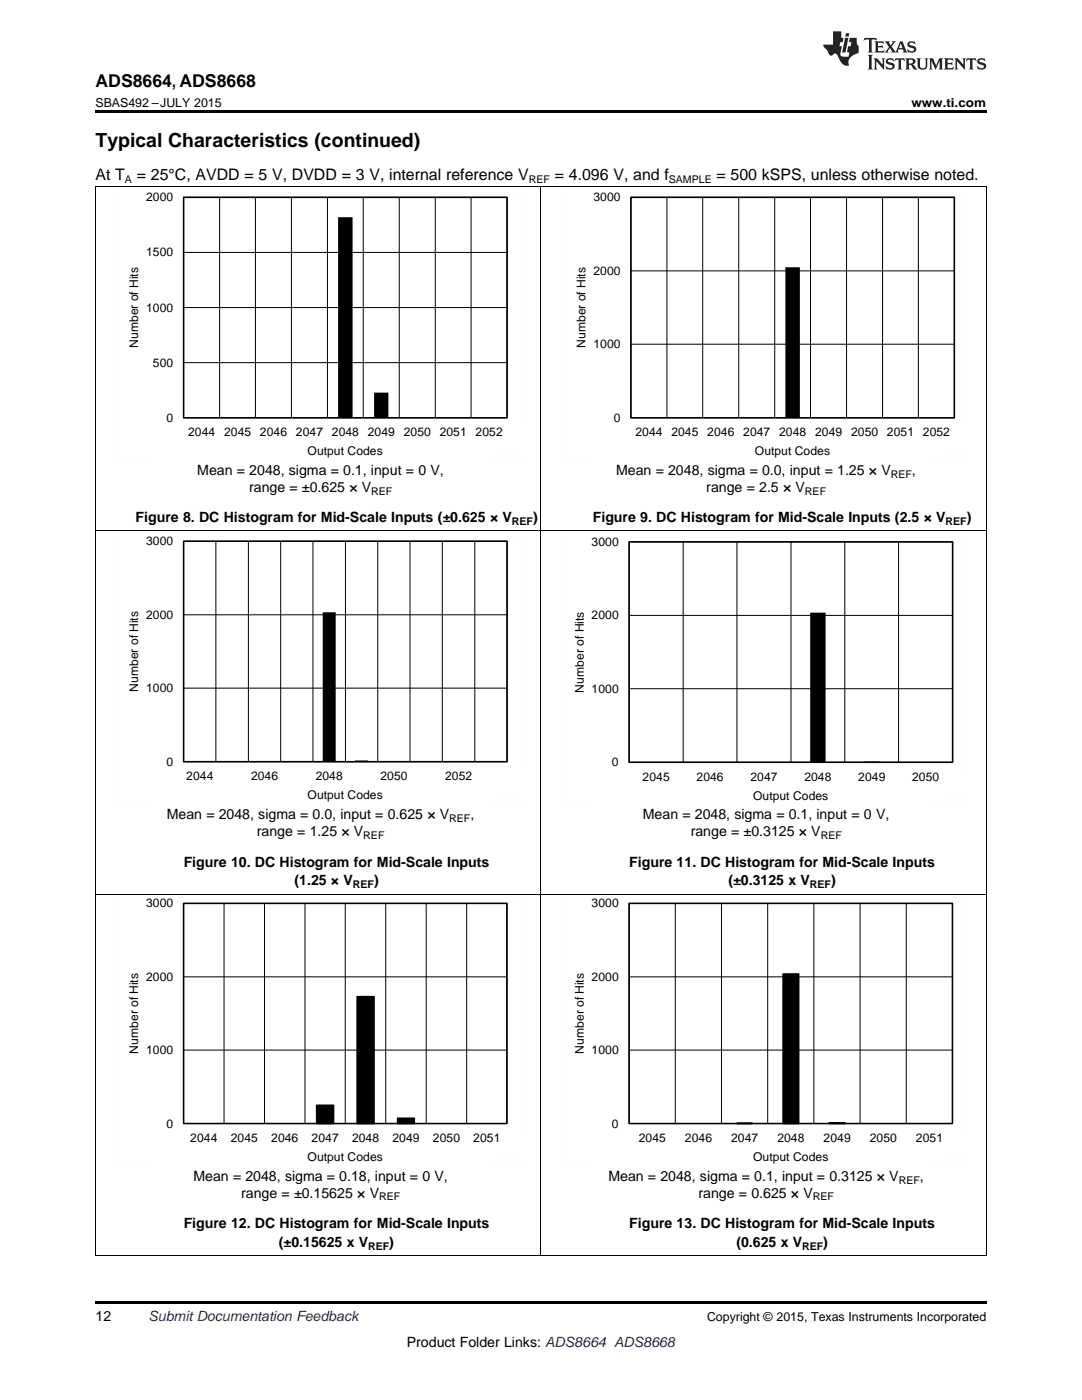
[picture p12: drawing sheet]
<svg xmlns="http://www.w3.org/2000/svg" width="216mm" height="279mm" viewBox="0 0 216 279" stroke-linecap="round" stroke-linejoin="round" font-family="sans-serif">
<defs><g id="words">
<text font-size="3.9" x="19" y="29.3">Typical Characteristics (continued)</text>
<text font-size="3.5" x="19" y="17.3">ADS8664, ADS8668</text>
<g font-size="3.2">
<text x="19" y="36">At T</text>
<text x="27.3" y="36">= 25°C, AVDD = 5 V, DVDD = 3 V, internal reference V</text>
<text x="110.7" y="36">= 4.096 V, and f</text>
<text x="143" y="36">= 500 kSPS, unless otherwise noted.</text>
</g>
<g font-size="2.8">
<text x="39.4" y="94.8">Mean = 2048, sigma = 0.1, input = 0 V,</text>
<text x="122.9" y="94.8">Mean = 2048, sigma = 0.0, input = 1.25 × V</text>
<text x="182" y="94.8">,</text>
<text x="49.7" y="98.1">range = ±0.625 × V</text>
<text x="140.9" y="98.1">range = 2.5 × V</text>
<text x="27.1" y="104.2">Figure 8. DC Histogram for Mid-Scale Inputs (±0.625 × V</text>
<text x="106.4" y="104.2">)</text>
<text x="118.3" y="104.2">Figure 9. DC Histogram for Mid-Scale Inputs (2.5 × V</text>
<text x="192.9" y="104.2">)</text>
<text x="33.3" y="163.5">Mean = 2048, sigma = 0.0, input = 0.625 × V</text>
<text x="51.3" y="166.9">range = 1.25 × V</text>
<text x="93.9" y="163.5">,</text>
<text x="128.3" y="163.5">Mean = 2048, sigma = 0.1, input = 0 V,</text>
<text x="137.8" y="166.9">range = ±0.3125 × V</text>
<text x="36.7" y="173">Figure 10. DC Histogram for Mid-Scale Inputs</text>
<text x="125.6" y="173">Figure 11. DC Histogram for Mid-Scale Inputs</text>
<text x="58.8" y="176.7">(1.25 × V</text>
<text x="74.6" y="176.7">)</text>
<text x="145.4" y="176.7">(±0.3125 x V</text>
<text x="165.8" y="176.7">)</text>
<text x="38.6" y="235.7">Mean = 2048, sigma = 0.18, input = 0 V,</text>
<text x="48.1" y="239">range = ±0.15625 × V</text>
<text x="121.4" y="235.7">Mean = 2048, sigma = 0.1, input = 0.3125 × V</text>
<text x="139.4" y="239">range = 0.625 × V</text>
<text x="183.6" y="235.7">,</text>
<text x="36.7" y="245.1">Figure 12. DC Histogram for Mid-Scale Inputs</text>
<text x="125.6" y="245.1">Figure 13. DC Histogram for Mid-Scale Inputs</text>
<text x="55.7" y="248.8">(±0.15625 x V</text>
<text x="77.7" y="248.8">)</text>
<text x="146.9" y="248.8">(0.625 x V</text>
<text x="164.3" y="248.8">)</text>
<text x="19" y="263.6">12</text>
<text x="81.2" y="268.9">Product Folder Links: ADS8664 ADS8668</text>
</g>
<text font-size="2.8" fill="#0000c8" x="29.6" y="263.6">Submit Documentation Feedback</text>
<g font-size="2.5">
<text x="19" y="21.4">SBAS492 –JULY 2015</text>
<text x="181.9" y="21.4">www.ti.com</text>
<text x="141.1" y="263.6">Copyright © 2015, Texas Instruments Incorporated</text>
</g>
<g font-size="2.4">
<text x="29.2" y="40.2">2000</text>
<text x="118.4" y="40.2">3000</text>
<text x="29.2" y="51.2">1500</text>
<text x="118.4" y="54.8">2000</text>
<text x="29.2" y="62.2">1000</text>
<text x="27.6" y="69.5" transform="rotate(-90 27.6 69.5)">Number of Hits</text>
<text x="116.9" y="69.5" transform="rotate(-90 116.9 69.5)">Number of Hits</text>
<text x="118.4" y="69.5">1000</text>
<text x="30.5" y="73.2">500</text>
<text x="33.2" y="84.2">0</text>
<text x="37.5" y="87">2044</text>
<text x="44.7" y="87">2045</text>
<text x="51.9" y="87">2046</text>
<text x="59" y="87">2047</text>
<text x="66.2" y="87">2048</text>
<text x="73.4" y="87">2049</text>
<text x="80.6" y="87">2050</text>
<text x="87.7" y="87">2051</text>
<text x="94.9" y="87">2052</text>
<text x="122.5" y="84.2">0</text>
<text x="126.8" y="87">2044</text>
<text x="134" y="87">2045</text>
<text x="141.1" y="87">2046</text>
<text x="148.3" y="87">2047</text>
<text x="155.5" y="87">2048</text>
<text x="162.6" y="87">2049</text>
<text x="169.8" y="87">2050</text>
<text x="177" y="87">2051</text>
<text x="184.2" y="87">2052</text>
<text x="61.4" y="90.9">Output Codes</text>
<text x="150.6" y="90.9">Output Codes</text>
<text x="29.2" y="108.8">3000</text>
<text x="118.1" y="108.9">3000</text>
<text x="29.2" y="123.5">2000</text>
<text x="118.1" y="123.6">2000</text>
<text x="27.6" y="138.1" transform="rotate(-90 27.6 138.1)">Number of Hits</text>
<text x="29.2" y="138.1">1000</text>
<text x="116.5" y="138.2" transform="rotate(-90 116.5 138.2)">Number of Hits</text>
<text x="118.1" y="138.2">1000</text>
<text x="33.2" y="152.8">0</text>
<text x="37.2" y="155.7">2044</text>
<text x="50.1" y="155.7">2046</text>
<text x="63" y="155.7">2048</text>
<text x="75.9" y="155.7">2050</text>
<text x="88.8" y="155.7">2052</text>
<text x="122.1" y="152.9">0</text>
<text x="128.2" y="155.8">2045</text>
<text x="139" y="155.8">2046</text>
<text x="149.7" y="155.8">2047</text>
<text x="160.5" y="155.8">2048</text>
<text x="171.3" y="155.8">2049</text>
<text x="182" y="155.8">2050</text>
<text x="61.4" y="159.5">Output Codes</text>
<text x="150.3" y="159.6">Output Codes</text>
<text x="29.1" y="181.1">3000</text>
<text x="118" y="181.1">3000</text>
<text x="29.1" y="195.7">2000</text>
<text x="118" y="195.7">2000</text>
<text x="27.6" y="210.3" transform="rotate(-90 27.6 210.3)">Number of Hits</text>
<text x="29.1" y="210.4">1000</text>
<text x="116.5" y="210.3" transform="rotate(-90 116.5 210.3)">Number of Hits</text>
<text x="118" y="210.4">1000</text>
<text x="33.2" y="225">0</text>
<text x="38" y="227.9">2044</text>
<text x="46" y="227.9">2045</text>
<text x="54.1" y="227.9">2046</text>
<text x="62.2" y="227.9">2047</text>
<text x="70.2" y="227.9">2048</text>
<text x="78.3" y="227.9">2049</text>
<text x="86.4" y="227.9">2050</text>
<text x="94.4" y="227.9">2051</text>
<text x="122.1" y="225">0</text>
<text x="127.5" y="227.9">2045</text>
<text x="136.7" y="227.9">2046</text>
<text x="145.9" y="227.9">2047</text>
<text x="155.1" y="227.9">2048</text>
<text x="164.3" y="227.9">2049</text>
<text x="173.5" y="227.9">2050</text>
<text x="182.8" y="227.9">2051</text>
<text x="61.4" y="231.8">Output Codes</text>
<text x="150.3" y="231.8">Output Codes</text>
</g>
<g font-size="2.1">
<text x="24.9" y="36.6">A</text>
<text x="105.5" y="36.6">REF</text>
<text x="133.5" y="36.6">SAMPLE</text>
<text x="177.7" y="95.4">REF</text>
<text x="74.1" y="98.7">REF</text>
<text x="160.6" y="98.7">REF</text>
<text x="102.1" y="104.8">REF</text>
<text x="188.7" y="104.8">REF</text>
<text x="72.5" y="167.5">REF</text>
<text x="89.6" y="164.1">REF</text>
<text x="163.8" y="167.5">REF</text>
<text x="70.4" y="177.3">REF</text>
<text x="161.6" y="177.3">REF</text>
<text x="75.6" y="239.6">REF</text>
<text x="162.2" y="239.6">REF</text>
<text x="179.3" y="236.2">REF</text>
<text x="73.4" y="249.4">REF</text>
<text x="160.1" y="249.4">REF</text>
</g>
</g></defs>
<g fill="#000">
<path d="M19 22h177.8v.5h-177.8zM19 250.5l.2 .1zM196.7 250.5l.1 .1zM19 259.7h177.8v.5h-177.8z"/>
<path d="M67.5 43.3h2.9v40.1h-2.9zM74.6 78.4h2.9v5h-2.9z"/>
<path d="M149.6 83.3l2.8 .1zM156.7 53.3h2.9v30.1h-2.9zM163.9 83.3l2.8 .1z"/>
<path d="M64.4 122.2h2.6v29.8h-2.6zM70.8 151.8h2.6v.2h-2.6zM77.3 151.9l2.6 .1z"/>
<path d="M150.9 152.1h3.1zM161.7 122.3h3v29.8h-3zM172.4 152h3.1v.1h-3.1z"/>
</g>
<g fill="none" stroke="#000" stroke-width=".2">
<path d="M19 37.2h177.8M19.1 37.3v213.3M36.6 39.4h64.6v44h-64.6zM43.8 39.4v44M51 39.4v44M58.2 39.4v44M65.3 39.4v44M72.5 39.4v44M79.7 39.4v44M86.9 39.4v44M94 39.4v44M107.9 37.3v213.3"/>
<path d="M125.9 39.4h64.5v44h-64.5zM133.1 39.4v44M140.2 39.4v44M147.4 39.4v44M154.6 39.4v44M161.7 39.4v44M168.9 39.4v44M176.1 39.4v44M183.2 39.4v44M196.8 37.3v213.3M36.6 50.4h64.6M125.9 54.1h64.5"/>
<path d="M36.6 72.4h64.6M36.6 61.4h64.6M125.9 68.7h64.5M19 106h177.8M36.6 108h64.6v44h-64.6zM43.1 108v44M49.6 108v44M56 108v44M62.4 108v44M68.9 108v44M75.4 108v44M81.8 108v44"/>
<path d="M88.3 108v44M94.7 108v44M125.5 108.1h64.6v44h-64.6zM136.3 108.1v44M147.1 108.1v44M157.8 108.1v44M168.6 108.1v44M179.3 108.1v44M36.6 137.3h64.6M36.6 122.7h64.6M125.5 137.5h64.6M125.5 122.8h64.6"/>
<path d="M19 178.4h177.8M36.6 180.3h64.6v43.9h-64.6zM36.6 195h64.6M44.7 180.3v43.9M52.8 180.3v43.9M60.9 180.3v43.9M68.9 180.3v43.9M77 180.3v43.9M85 180.3v43.9M93.1 180.3v43.9M125.5 180.3h64.6v43.9h-64.6zM125.5 195h64.6"/>
<path d="M134.7 180.3v43.9M144 180.3v43.9M153.2 180.3v43.9M162.4 180.3v43.9M171.6 180.3v43.9M180.8 180.3v43.9M36.6 209.6h64.6M125.5 209.6h64.6M19 250.5h177.8"/>
</g>
<path d="M36.6 39.4h64.6v44h-64.6zM125.9 39.4h64.5v44h-64.5zM36.6 108h64.6v44h-64.6zM125.5 108.1h64.6v44h-64.6zM36.6 180.3h64.6v43.9h-64.6zM71.3 198.9h3.3v25.3h-3.3zM125.5 180.3h64.6v43.9h-64.6zM156.3 194.4h3.1v29.8h-3.1zM63.2 220.6h3.4v3.6h-3.4zM79.3 223.2h3.4v1h-3.4zM147 224.2h3.2zM165.5 224.1h3.1v.1h-3.1z" fill="none" stroke="#000" stroke-width=".31"/>
<g fill="#000">
<path d="M63.2 220.6h3.4v3.6h-3.4z" fill-rule="evenodd"/>
<path d="M71.3 198.9h3.3v25.3h-3.3z" fill-rule="evenodd"/>
<path d="M79.3 223.2h3.4v1h-3.4z" fill-rule="evenodd"/>
<path d="M156.3 194.4h3.1v29.8h-3.1z" fill-rule="evenodd"/>
</g>
<g fill="none" stroke="#fefefe" stroke-width=".2" stroke-dasharray=".4 .1" stroke-linecap="butt">
<path d="M22.9 38.3v53.2M35.4 38.3h68.7M104.1 38.3v46.2M111.8 38.3v53.2M124.3 38.3h68.7M193 38.3v46.2M22.9 91.5h6.3M97.8 91.5h6.3M111.8 91.5h6.3M186.7 91.5h6.3M22.9 107v53.2M35.4 107h68.7"/>
<path d="M104.1 107v46.2M111.8 107.1v53.2M124.3 107.1h68.7M193 107.1v46.2M22.9 160.1h6.3M22.9 179.2v53.2M35.3 179.2h68.8M97.8 160.1h6.3M104.1 179.2v46.2M111.8 160.3h6.3M111.8 179.2v53.2M124.2 179.2h68.8"/>
<path d="M186.7 160.3h6.3M193 179.2v46.2M22.9 232.4h6.3M97.8 232.4h6.3M111.8 232.4h6.3M186.7 232.4h6.3"/>
</g>
<path d="M147 224.2h3.2M165.5 224.2h3.1" fill="none" stroke="#c0504d" stroke-width=".2"/>
<g fill="#231f20">
<path d="M172.5 7.6l-.1 .5 .4-.2h.6v.1v2.1l-.2 .4h.9l-.2-.4v-2.1l.1-.1h.5l.5 .2-.2-.5zM174.5 8.3l.2 .3v1.5l-.2 .4h1.8l.2-.6a1.04 1.04 0 0 1-1.3 .2v-.7h.6l.3 .2v-.6l-.3 .2h-.6v-.6l.8-.1 .4 .3-.2-.5zM176.5 8.3l.9 1.1-.9 1.1h.8l-.2-.2 .4-.7 .5 .7-.2 .2h1.5l-.2-.2 .2-.4h.9l.1 .4-.2 .2h1l-.3-.3-.7-1.9h-.5l-.9 2-.8-1 .9-1h-.8l.1 .3-.4 .5-.3-.6 .1-.2zM179.7 8.6l.4 1h-.7zM181.3 8.4a.63 .63 0 0 0-.2 .7 .63 .63 0 0 0 .6 .4l.6 .2 .1 .2a.75 .75 0 0 1-.7 .4 .75 .75 0 0 1-.6-.5l.1 .7 .1-.1a1.11 1.11 0 0 0 1.5-.6 1.13 1.13 0 0 0-1.2-.8l-.1-.4a1.04 1.04 0 0 1 1.2 .2l-.2-.5-.2 .1-.4-.2zM173.2 10.9l.2 .4v2.2l-.2 .4h1l-.3-.4v-2.2l.3-.4zM174.3 11.6l.3 .4v1.5l-.3 .4h.8l-.2-.4v-1.3l1.5 1.7v-1.9l.2-.4h-.7l.2 .4v.9l-1.1-1.3zM177 11.8a.62 .62 0 0 0-.2 .7 .62 .62 0 0 0 .6 .4l.6 .1 .1 .3a.76 .76 0 0 1-.7 .3 .76 .76 0 0 1-.7-.4l.2 .7 .1-.1a1.11 1.11 0 0 0 1.5-.6 1.13 1.13 0 0 0-1.2-.8l-.1-.4a1.04 1.04 0 0 1 1.2 .2l-.2-.6-.2 .1-.5-.1zM178.7 11.6l-.2 .6a.61 .61 0 0 1 .8-.3v1.6l-.2 .4h.9l-.2-.4v-1.6a.63 .63 0 0 1 .7 .3l-.1-.6zM180.6 11.6l.3 .4v1.5l-.3 .4h1l-.2-.2-.1-.8 .6 .2a.76 .76 0 0 0 1.2 .7l-1-1a.58 .58 0 0 0 .6-.5 .58 .58 0 0 0-.5-.6zM181.4 11.9h.1a.45 .45 0 0 1 .5 .1 .45 .45 0 0 1 .1 .5l-.8 .2zM182.9 11.6l.2 .2a2.17 2.17 0 0 0 .3 1.9 .99 .99 0 0 0 1.6-.6v-1.1l.2-.4h-.7l.2 .2a1.92 1.92 0 0 1-.2 1.8 .6 .6 0 0 1-.9-.5v-1.1l.2-.4zM185.4 11.6l.2 .4v1.5l-.2 .4h.7l-.2-.4v-1.4l.8 1.8 .8-1.8v1.4l-.2 .4h.9l-.2-.4v-1.5l.2-.4h-.8l-.6 1.5-.6-1.5zM188.4 11.6l.2 .4v1.5l-.2 .4h1.8l.1-.6a1.04 1.04 0 0 1-1.2 .1v-.6h.5l.4 .2v-.6l-.4 .2h-.5v-.7h.8l.3 .3-.1-.6zM190.5 11.6l.2 .4v1.5l-.2 .4h.7l-.2-.4v-1.3l1.5 1.7v-1.9l.2-.4h-.7l.2 .4v.9l-1.1-1.3zM192.9 11.6l-.1 .6a.61 .61 0 0 1 .7-.3l.1 1.6-.3 .4h1l-.3-.4 .1-1.6a.63 .63 0 0 1 .7 .3l-.1-.6zM195.2 11.8a.62 .62 0 0 0-.2 .7 .62 .62 0 0 0 .6 .4l.6 .1 .1 .3a.76 .76 0 0 1-.7 .3 .76 .76 0 0 1-.6-.4l.1 .7 .1-.1a1.11 1.11 0 0 0 1.6-.6 1.13 1.13 0 0 0-1.3-.8l-.1-.4a1.04 1.04 0 0 1 1.2 .2l-.1-.6-.2 .1-.5-.1z"/>
<path d="M166.2 6.3v2.6h-1.9v.4l.8 .9a.91 .91 0 0 0 1 .8 .56 .56 0 0 1 .5-.3 .56 .56 0 0 1 .5 .3l.4 .8a1.53 1.53 0 0 0 1.9 1.2 1.54 1.54 0 0 1 1-2.1l.9-.3v-1.4a1.52 1.52 0 0 1-.4-1.6h-1.3l-.2 .8h.5l-.2 .8h-.5l-.1 1v.2l.4 .1-.2 .8a1.93 1.93 0 0 1-1.6-.3l.3-1.8h-.5l.2-.8h.4l.2-.8h-.4v-1.3zM168.6 7.6l-.6 2.9h.7l.6-2.9zM168.8 6.6l-.1 .7h.6l.2-.7z"/>
</g>
<use href="#words"/>
</svg>
